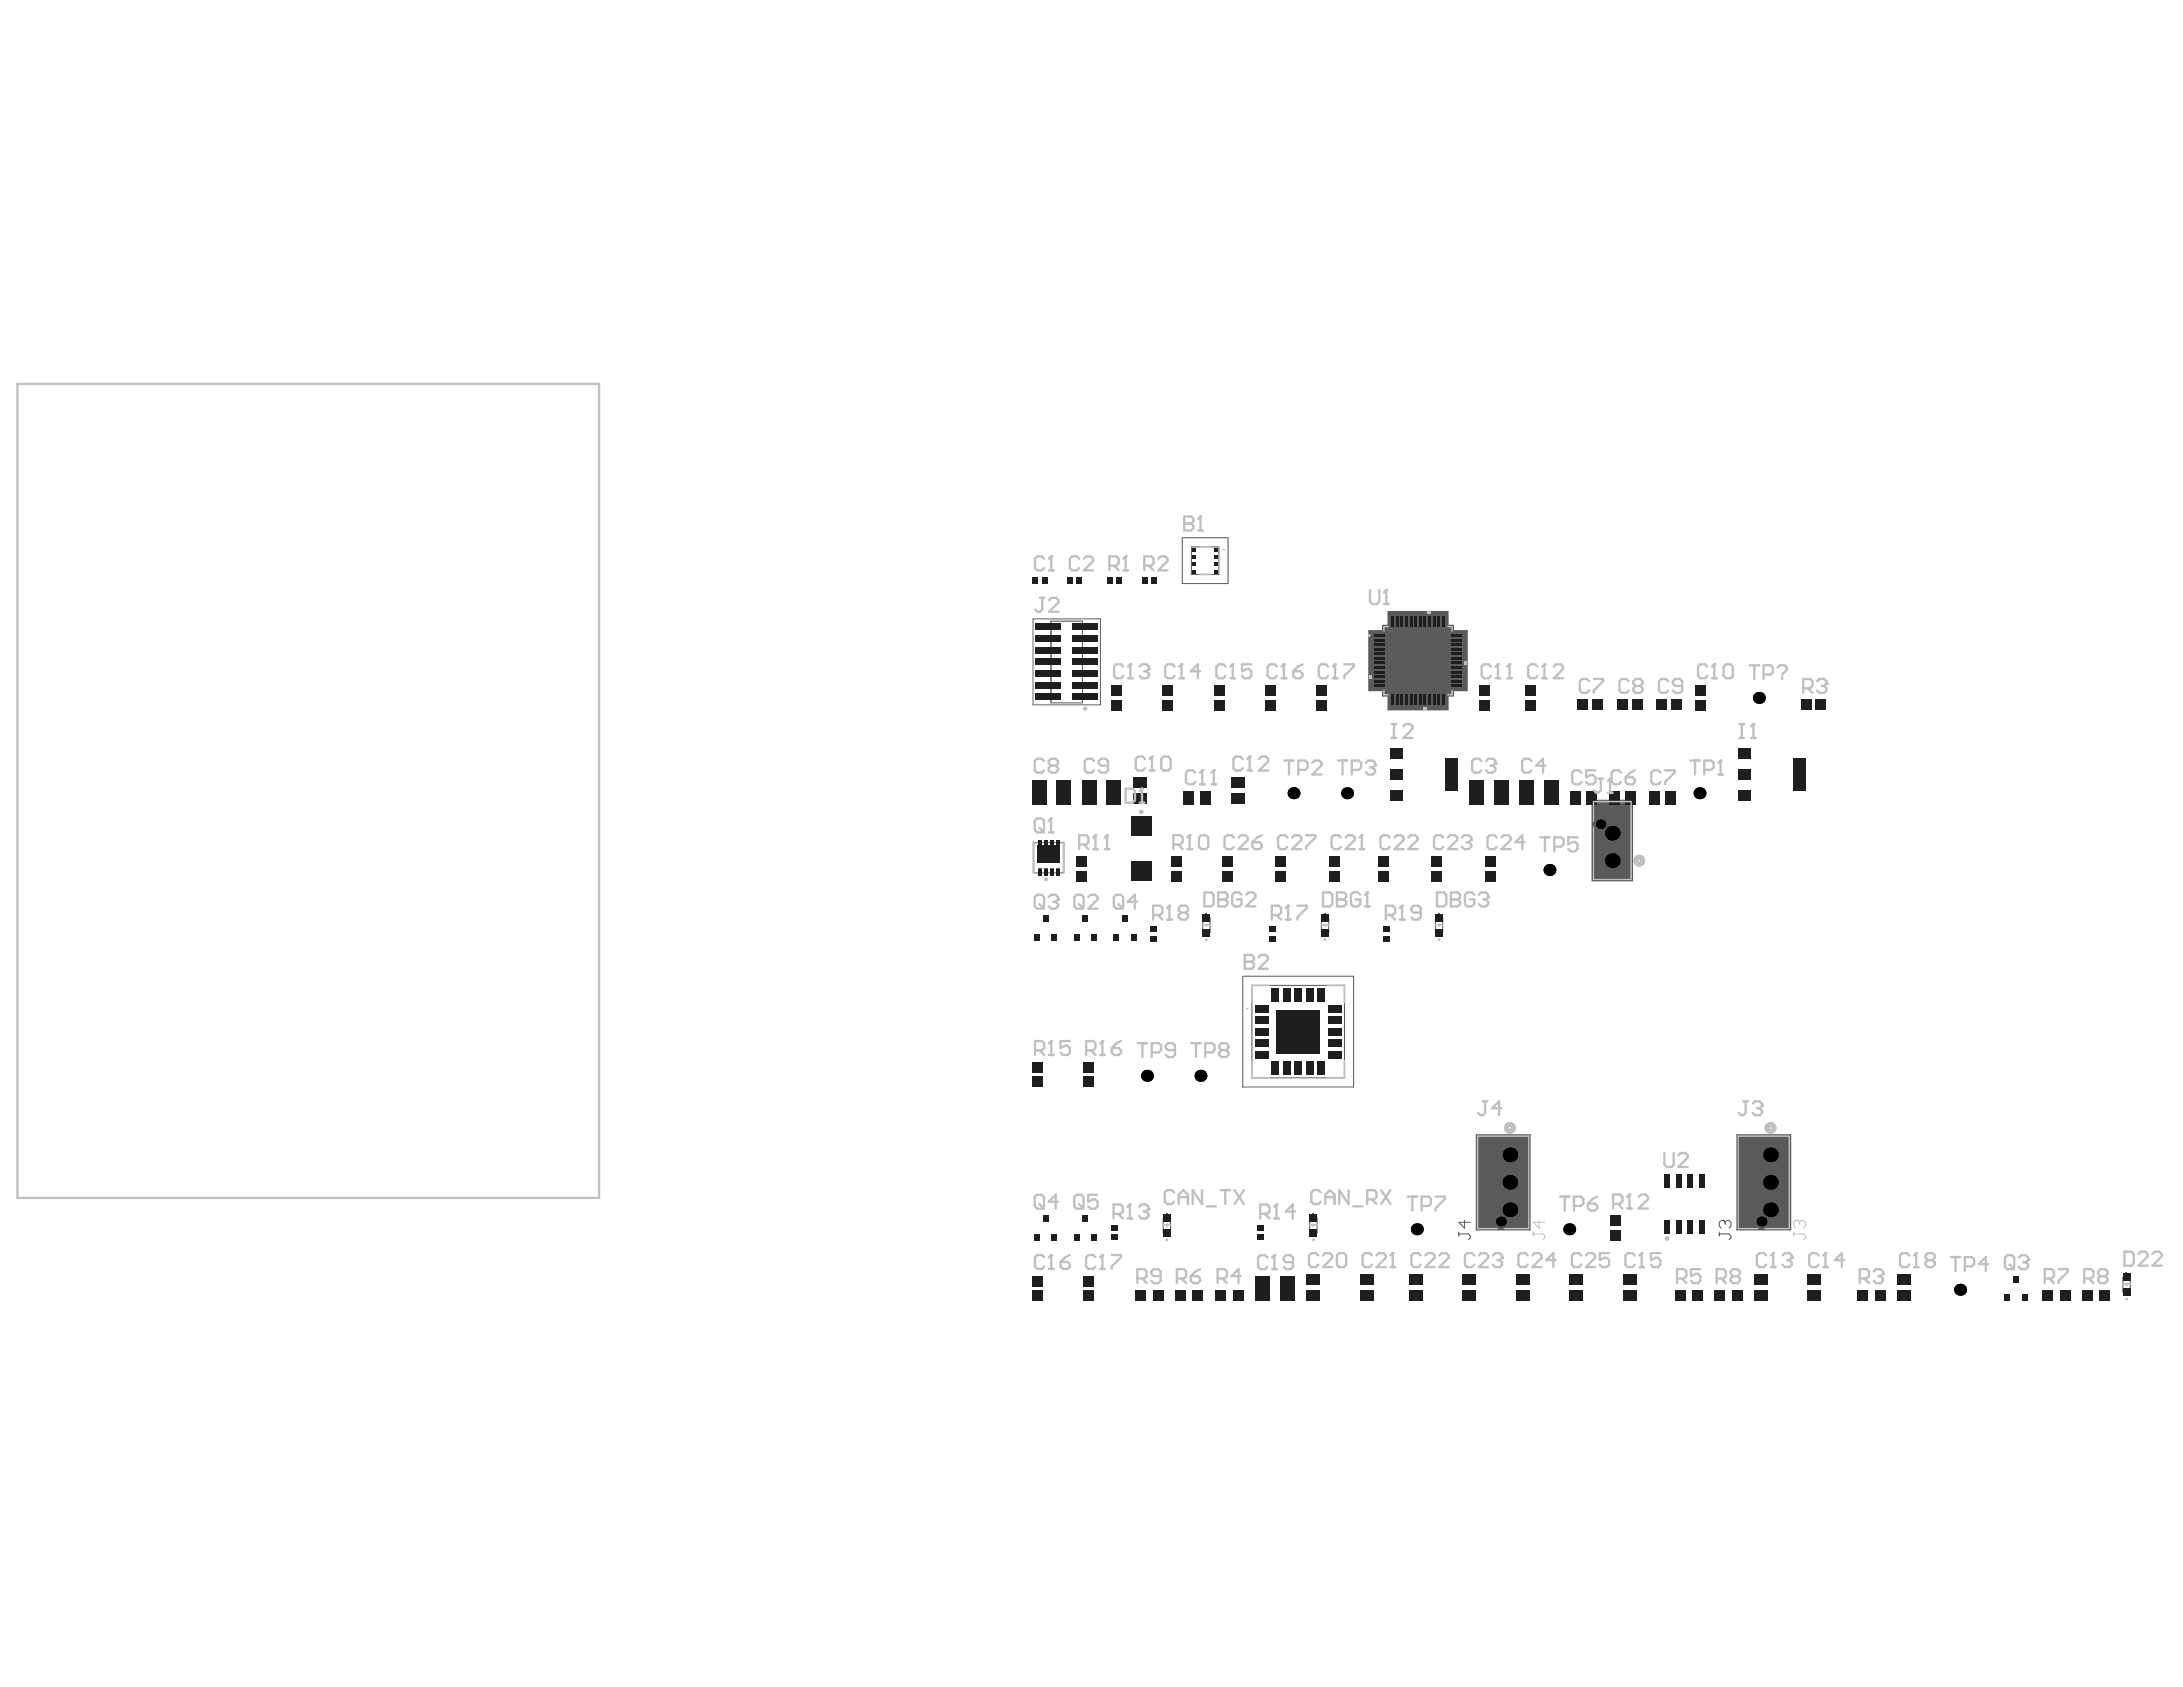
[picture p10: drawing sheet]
<svg xmlns="http://www.w3.org/2000/svg" width="279mm" height="216mm" viewBox="0 0 279 216" stroke-linecap="round" stroke-linejoin="round" font-family="sans-serif">
<path d="M151.3 68.8h5.9v5.9h-5.9zM159.1 124.9h14.1v14.2h-14.1z" fill="none" stroke="#5a5a5a" stroke-width=".13"/>
<g fill="#5a5a5a">
<path d="M175.2 80.7h1.8v-.7h.7v-1.7h7.6v1.7h.7v.7h1.8v7.7h-1.8v.7h-.7v1.7h-7.6v-1.7h-.7v-.7h-1.8z"/>
<path d="M203.8 102.4h5.1v10.3h-5.1z"/>
<path d="M132.9 111.2h.4v.5h-.4z"/>
<path d="M133.6 111.2h.4v.5h-.4z"/>
<path d="M134.4 111.2h.4v.5h-.4z"/>
<path d="M135.2 111.2h.4v.5h-.4z"/>
<path d="M132.8 108.3h2.9v2.1h-2.9z"/>
<path d="M132.9 107.8h.3v.6h-.3z"/>
<path d="M133.7 107.8h.3v.6h-.3z"/>
<path d="M134.4 107.8h.4v.6h-.4z"/>
<path d="M135.2 107.8h.3v.6h-.3z"/>
<path d="M183.7 119h1v.4h-1z"/>
<path d="M183.7 117.5h1v.3h-1z"/>
<path d="M169.1 119h1v.4h-1z"/>
<path d="M169.1 117.5h1v.3h-1z"/>
<path d="M153.9 119h1v.4h-1z"/>
<path d="M153.9 117.5h1v.3h-1z"/>
<path d="M222.3 145.2h6.9v12.2h-6.9z"/>
<path d="M189 145.2h6.8v12.2h-6.8z"/>
<path d="M167.6 157.4h1v.4h-1z"/>
<path d="M167.6 155.9h1v.3h-1z"/>
<path d="M148.9 157.4h.9v.4h-.9z"/>
<path d="M148.9 155.9h.9v.3h-.9z"/>
<path d="M271.7 165h.9v.4h-.9z"/>
<path d="M271.7 163.5h.9v.3h-.9z"/>
<circle cx="132.3" cy="111.7" r=".07"/>
<circle cx="184.7" cy="117.5" r=".07"/>
<circle cx="170.1" cy="117.5" r=".07"/>
<circle cx="154.9" cy="117.5" r=".07"/>
<circle cx="168.6" cy="155.9" r=".07"/>
<circle cx="149.8" cy="155.9" r=".07"/>
<circle cx="272.6" cy="163.5" r=".07"/>
</g>
<g fill="none" stroke="#5a5a5a" stroke-width=".13">
<path d="M132.2 79.2h8.6v11h-8.6zM134.5 79.5h4v10.4h-4zM152.5 70h3.5v3.5h-3.5zM177.3 80.3h8.4v8.5h-8.4zM178.8 80.3l-1.5 1.5M132.3 107.8h3.8v3.9h-3.8zM153.9 117.5h1v1.9h-1zM169.1 117.5h1v1.9h-1zM183.7 117.5h1v1.9h-1zM204.1 102.7h4.5v9.7h-4.5zM160.2 126.1h11.9v11.8h-11.9zM148.9 155.9h.9v1.9h-.9z"/>
<path d="M167.6 155.9h1v1.9h-1zM186.7 157.9h1.2l.3 .3v.2l-.3 .3M186.7 157.7v.5M187.4 156.2v1l-.7-.8h1.5M189.3 145.5h6.2v11.6h-6.2zM220.1 157.7v.5M220.1 157.9h1.2l.2 .3v.2l-.2 .3M220.5 156.2h.1M220.5 156.2h-.2l-.2 .2v.5l.2 .3M220.5 156.2l.3 .2M220.8 156.4l.2-.2h.3l.2 .2v.5l-.2 .3M220.8 156.4v.3"/>
<path d="M222.6 145.5h6.3v11.6h-6.3zM271.7 163.5h.9v1.9h-.9z"/>
<circle cx="178" cy="81.3" r=".09"/>
</g>
<path d="M175.2 80.7h1.8v-.7h.7v-1.7h7.6v1.7h.7v.7h1.8v7.7h-1.8v.7h-.7v1.7h-7.6v-1.7h-.7v-.7h-1.8zM203.8 102.4h5.1v10.3h-5.1zM189 145.2h6.8v12.2h-6.8zM222.3 145.2h6.9v12.2h-6.9z" fill="none" stroke="#5a5a5a" stroke-width=".18"/>
<circle cx="138.9" cy="90.7" r=".12" fill="none" stroke="#5a5a5a" stroke-width=".23"/>
<g fill="none" stroke="#5a5a5a" stroke-width=".6">
<circle cx="206.4" cy="110.1" r=".45"/>
<circle cx="193.3" cy="147.8" r=".45"/>
<circle cx="226.6" cy="147.8" r=".45"/>
</g>
<g fill="#5a5a5a">
<path d="M184.1 119.1h.2v.7h-.2z"/>
<path d="M183.7 117.2h.8v.1h-.8z"/>
<path d="M184.1 116.9h.1v.8h-.1z"/>
<path d="M169.5 119.1h.2v.7h-.2z"/>
<path d="M169.1 117.2h.8v.1h-.8z"/>
<path d="M169.5 116.9h.2v.8h-.2z"/>
<path d="M154.3 119.1h.2v.7h-.2z"/>
<path d="M154 117.2h.7v.1h-.7z"/>
<path d="M154.3 116.9h.2v.8h-.2z"/>
<path d="M168 157.5h.2v.7h-.2z"/>
<path d="M167.7 155.6h.7v.1h-.7z"/>
<path d="M168 155.3h.2v.8h-.2z"/>
<path d="M149.3 157.5h.2v.7h-.2z"/>
<path d="M148.9 155.6h.8v.1h-.8z"/>
<path d="M149.2 155.3h.2v.8h-.2z"/>
<path d="M272.1 165h.2v.8h-.2z"/>
<path d="M271.7 163.1h.8v.2h-.8z"/>
<path d="M272.1 162.9h.1v.7h-.1z"/>
</g>
<g fill="none" stroke="#8c8c8c" stroke-width=".6">
<circle cx="209.8" cy="110.1" r=".45"/>
<circle cx="193.3" cy="144.3" r=".45"/>
<circle cx="226.6" cy="144.3" r=".45"/>
</g>
<g fill="#000">
<circle cx="225.1" cy="89.3" r=".76"/>
<circle cx="165.6" cy="101.5" r=".76"/>
<circle cx="172.4" cy="101.5" r=".76"/>
<circle cx="198.3" cy="111.3" r=".76"/>
<circle cx="204.9" cy="105.5" r=".6"/>
<circle cx="206.4" cy="106.6" r=".92"/>
<circle cx="206.4" cy="110.1" r=".92"/>
<circle cx="217.5" cy="101.5" r=".76"/>
<circle cx="146.8" cy="137.7" r=".76"/>
<circle cx="153.6" cy="137.7" r=".76"/>
<circle cx="181.3" cy="157.3" r=".76"/>
<circle cx="192.1" cy="156.3" r=".63"/>
<circle cx="193.3" cy="147.8" r=".92"/>
<circle cx="193.3" cy="154.8" r=".92"/>
<circle cx="193.3" cy="151.3" r=".92"/>
<circle cx="200.8" cy="157.3" r=".76"/>
<circle cx="225.5" cy="156.3" r=".63"/>
<circle cx="226.6" cy="147.8" r=".92"/>
<circle cx="226.6" cy="151.3" r=".92"/>
<circle cx="226.6" cy="154.8" r=".92"/>
<circle cx="250.9" cy="165.1" r=".76"/>
</g>
<g fill="#1e1e1e">
<path d="M155.4 70.1h.5v.5h-.5z" fill-rule="evenodd"/>
<path d="M155.4 71.1h.5v.4h-.5z" fill-rule="evenodd"/>
<path d="M155.4 72h.5v.5h-.5z" fill-rule="evenodd"/>
<path d="M155.4 72.9h.5v.5h-.5z" fill-rule="evenodd"/>
<path d="M152.6 72.9h.5v.5h-.5z" fill-rule="evenodd"/>
<path d="M152.6 72h.5v.5h-.5z" fill-rule="evenodd"/>
<path d="M152.6 71.1h.5v.4h-.5z" fill-rule="evenodd"/>
<path d="M152.6 70.1h.5v.5h-.5z" fill-rule="evenodd"/>
<path d="M146.2 73.9h.7v.8h-.7z" fill-rule="evenodd"/>
<path d="M147.3 73.9h.7v.8h-.7z" fill-rule="evenodd"/>
<path d="M141.7 73.9h.7v.8h-.7z" fill-rule="evenodd"/>
<path d="M142.9 73.9h.7v.8h-.7z" fill-rule="evenodd"/>
<path d="M137.8 73.9h.7v.8h-.7z" fill-rule="evenodd"/>
<path d="M136.6 73.9h.7v.8h-.7z" fill-rule="evenodd"/>
<path d="M133.3 73.9h.7v.8h-.7z" fill-rule="evenodd"/>
<path d="M132.2 73.9h.7v.8h-.7z" fill-rule="evenodd"/>
<path d="M232.4 89.6h1.3v1.3h-1.3z" fill-rule="evenodd"/>
<path d="M230.5 89.6h1.3v1.3h-1.3z" fill-rule="evenodd"/>
<path d="M217 87.7h1.3v1.4h-1.3z" fill-rule="evenodd"/>
<path d="M217 89.6h1.3v1.3h-1.3z" fill-rule="evenodd"/>
<path d="M213.9 89.6h1.4v1.3h-1.4z" fill-rule="evenodd"/>
<path d="M212 89.6h1.4v1.3h-1.4z" fill-rule="evenodd"/>
<path d="M208.9 89.6h1.3v1.3h-1.3z" fill-rule="evenodd"/>
<path d="M207 89.6h1.3v1.3h-1.3z" fill-rule="evenodd"/>
<path d="M203.8 89.6h1.3v1.3h-1.3z" fill-rule="evenodd"/>
<path d="M201.9 89.6h1.4v1.3h-1.4z" fill-rule="evenodd"/>
<path d="M195.3 87.7h1.3v1.4h-1.3z" fill-rule="evenodd"/>
<path d="M195.3 89.6h1.3v1.3h-1.3z" fill-rule="evenodd"/>
<path d="M189.3 87.7h1.3v1.4h-1.3z" fill-rule="evenodd"/>
<path d="M189.3 89.6h1.3v1.3h-1.3z" fill-rule="evenodd"/>
<path d="M175.8 81.2h1.4v.3h-1.4z" fill-rule="evenodd"/>
<path d="M175.8 81.7h1.4v.4h-1.4z" fill-rule="evenodd"/>
<path d="M175.8 82.3h1.4v.4h-1.4z" fill-rule="evenodd"/>
<path d="M175.8 82.9h1.4v.4h-1.4z" fill-rule="evenodd"/>
<path d="M175.8 83.5h1.4v.4h-1.4z" fill-rule="evenodd"/>
<path d="M175.8 84.1h1.4v.3h-1.4z" fill-rule="evenodd"/>
<path d="M175.8 84.7h1.4v.3h-1.4z" fill-rule="evenodd"/>
<path d="M175.8 85.3h1.4v.3h-1.4z" fill-rule="evenodd"/>
<path d="M175.8 85.8h1.4v.4h-1.4z" fill-rule="evenodd"/>
<path d="M175.8 86.4h1.4v.4h-1.4z" fill-rule="evenodd"/>
<path d="M175.8 87h1.4v.4h-1.4z" fill-rule="evenodd"/>
<path d="M175.8 87.6h1.4v.4h-1.4z" fill-rule="evenodd"/>
<path d="M178.1 88.8h.3v1.4h-.3z" fill-rule="evenodd"/>
<path d="M178.7 88.8h.3v1.4h-.3z" fill-rule="evenodd"/>
<path d="M179.3 88.8h.3v1.4h-.3z" fill-rule="evenodd"/>
<path d="M179.8 88.8h.4v1.4h-.4z" fill-rule="evenodd"/>
<path d="M180.4 88.8h.4v1.4h-.4z" fill-rule="evenodd"/>
<path d="M181 88.8h.4v1.4h-.4z" fill-rule="evenodd"/>
<path d="M181.6 88.8h.4v1.4h-.4z" fill-rule="evenodd"/>
<path d="M182.2 88.8h.3v1.4h-.3z" fill-rule="evenodd"/>
<path d="M182.8 88.8h.3v1.4h-.3z" fill-rule="evenodd"/>
<path d="M183.4 88.8h.3v1.4h-.3z" fill-rule="evenodd"/>
<path d="M184 88.8h.3v1.4h-.3z" fill-rule="evenodd"/>
<path d="M184.5 88.8h.4v1.4h-.4z" fill-rule="evenodd"/>
<path d="M185.8 87.6h1.4v.4h-1.4z" fill-rule="evenodd"/>
<path d="M185.8 87h1.4v.4h-1.4z" fill-rule="evenodd"/>
<path d="M185.8 86.4h1.4v.4h-1.4z" fill-rule="evenodd"/>
<path d="M185.8 85.8h1.4v.4h-1.4z" fill-rule="evenodd"/>
<path d="M185.8 85.3h1.4v.3h-1.4z" fill-rule="evenodd"/>
<path d="M185.8 84.7h1.4v.3h-1.4z" fill-rule="evenodd"/>
<path d="M185.8 84.1h1.4v.3h-1.4z" fill-rule="evenodd"/>
<path d="M185.8 83.5h1.4v.4h-1.4z" fill-rule="evenodd"/>
<path d="M185.8 82.9h1.4v.4h-1.4z" fill-rule="evenodd"/>
<path d="M185.8 82.3h1.4v.4h-1.4z" fill-rule="evenodd"/>
<path d="M185.8 81.7h1.4v.4h-1.4z" fill-rule="evenodd"/>
<path d="M185.8 81.2h1.4v.3h-1.4z" fill-rule="evenodd"/>
<path d="M184.5 78.9h.4v1.4h-.4z" fill-rule="evenodd"/>
<path d="M184 78.9h.3v1.4h-.3z" fill-rule="evenodd"/>
<path d="M183.4 78.9h.3v1.4h-.3z" fill-rule="evenodd"/>
<path d="M182.8 78.9h.3v1.4h-.3z" fill-rule="evenodd"/>
<path d="M182.2 78.9h.3v1.4h-.3z" fill-rule="evenodd"/>
<path d="M181.6 78.9h.4v1.4h-.4z" fill-rule="evenodd"/>
<path d="M181 78.9h.4v1.4h-.4z" fill-rule="evenodd"/>
<path d="M180.4 78.9h.4v1.4h-.4z" fill-rule="evenodd"/>
<path d="M179.8 78.9h.4v1.4h-.4z" fill-rule="evenodd"/>
<path d="M179.3 78.9h.3v1.4h-.3z" fill-rule="evenodd"/>
<path d="M178.7 78.9h.3v1.4h-.3z" fill-rule="evenodd"/>
<path d="M178.1 78.9h.3v1.4h-.3z" fill-rule="evenodd"/>
<path d="M168.5 87.7h1.3v1.4h-1.3z" fill-rule="evenodd"/>
<path d="M168.5 89.6h1.3v1.3h-1.3z" fill-rule="evenodd"/>
<path d="M161.9 87.7h1.3v1.4h-1.3z" fill-rule="evenodd"/>
<path d="M161.9 89.6h1.3v1.3h-1.3z" fill-rule="evenodd"/>
<path d="M155.4 87.7h1.3v1.4h-1.3z" fill-rule="evenodd"/>
<path d="M155.4 89.6h1.3v1.3h-1.3z" fill-rule="evenodd"/>
<path d="M148.8 87.7h1.3v1.4h-1.3z" fill-rule="evenodd"/>
<path d="M148.8 89.6h1.3v1.3h-1.3z" fill-rule="evenodd"/>
<path d="M142.3 87.7h1.3v1.4h-1.3z" fill-rule="evenodd"/>
<path d="M142.3 89.6h1.3v1.3h-1.3z" fill-rule="evenodd"/>
<path d="M137.3 88.7h3.2v.9h-3.2z" fill-rule="evenodd"/>
<path d="M132.5 88.7h3.3v.9h-3.3z" fill-rule="evenodd"/>
<path d="M137.3 87.2h3.2v.9h-3.2z" fill-rule="evenodd"/>
<path d="M132.5 87.2h3.3v.9h-3.3z" fill-rule="evenodd"/>
<path d="M137.3 85.8h3.2v.8h-3.2z" fill-rule="evenodd"/>
<path d="M132.5 85.8h3.3v.8h-3.3z" fill-rule="evenodd"/>
<path d="M137.3 84.3h3.2v.8h-3.2z" fill-rule="evenodd"/>
<path d="M132.5 84.3h3.3v.8h-3.3z" fill-rule="evenodd"/>
<path d="M137.3 82.8h3.2v.8h-3.2z" fill-rule="evenodd"/>
<path d="M132.5 82.8h3.3v.8h-3.3z" fill-rule="evenodd"/>
<path d="M137.3 81.3h3.2v.9h-3.2z" fill-rule="evenodd"/>
<path d="M132.5 81.3h3.3v.9h-3.3z" fill-rule="evenodd"/>
<path d="M137.3 79.8h3.2v.9h-3.2z" fill-rule="evenodd"/>
<path d="M132.5 79.8h3.3v.9h-3.3z" fill-rule="evenodd"/>
<path d="M222.4 95.7h1.7v1.4h-1.7z" fill-rule="evenodd"/>
<path d="M222.4 98.4h1.7v1.4h-1.7z" fill-rule="evenodd"/>
<path d="M222.4 101.1h1.7v1.4h-1.7z" fill-rule="evenodd"/>
<path d="M229.4 97.1h1.7v4.1h-1.7z" fill-rule="evenodd"/>
<path d="M211 101.3h1.4v1.7h-1.4z" fill-rule="evenodd"/>
<path d="M213.1 101.3h1.4v1.7h-1.4z" fill-rule="evenodd"/>
<path d="M206 101.3h1.3v1.7h-1.3z" fill-rule="evenodd"/>
<path d="M208 101.3h1.4v1.7h-1.4z" fill-rule="evenodd"/>
<path d="M200.9 101.3h1.4v1.7h-1.4z" fill-rule="evenodd"/>
<path d="M203 101.3h1.3v1.7h-1.3z" fill-rule="evenodd"/>
<path d="M194.5 99.8h1.8v3.2h-1.8z" fill-rule="evenodd"/>
<path d="M197.7 99.8h1.7v3.2h-1.7z" fill-rule="evenodd"/>
<path d="M188.1 99.8h1.8v3.2h-1.8z" fill-rule="evenodd"/>
<path d="M191.2 99.8h1.8v3.2h-1.8z" fill-rule="evenodd"/>
<path d="M177.9 95.7h1.6v1.4h-1.6z" fill-rule="evenodd"/>
<path d="M177.9 98.4h1.6v1.4h-1.6z" fill-rule="evenodd"/>
<path d="M177.9 101.1h1.6v1.4h-1.6z" fill-rule="evenodd"/>
<path d="M184.9 97.1h1.7v4.1h-1.7z" fill-rule="evenodd"/>
<path d="M157.6 101.6h1.7v1.3h-1.7z" fill-rule="evenodd"/>
<path d="M157.6 99.5h1.7v1.4h-1.7z" fill-rule="evenodd"/>
<path d="M151.5 101.3h1.4v1.7h-1.4z" fill-rule="evenodd"/>
<path d="M153.6 101.3h1.3v1.7h-1.3z" fill-rule="evenodd"/>
<path d="M145 101.6h1.8v1.3h-1.8z" fill-rule="evenodd"/>
<path d="M145 99.5h1.8v1.4h-1.8z" fill-rule="evenodd"/>
<path d="M138.5 99.8h1.8v3.2h-1.8z" fill-rule="evenodd"/>
<path d="M141.7 99.8h1.8v3.2h-1.8z" fill-rule="evenodd"/>
<path d="M132.1 99.8h1.8v3.2h-1.8z" fill-rule="evenodd"/>
<path d="M135.3 99.8h1.8v3.2h-1.8z" fill-rule="evenodd"/>
<path d="M190.1 109.6h1.3v1.3h-1.3z" fill-rule="evenodd"/>
<path d="M190.1 111.5h1.3v1.3h-1.3z" fill-rule="evenodd"/>
<path d="M183.2 109.6h1.3v1.3h-1.3z" fill-rule="evenodd"/>
<path d="M183.2 111.5h1.3v1.3h-1.3z" fill-rule="evenodd"/>
<path d="M176.4 109.6h1.3v1.3h-1.3z" fill-rule="evenodd"/>
<path d="M176.4 111.5h1.3v1.3h-1.3z" fill-rule="evenodd"/>
<path d="M170.1 109.6h1.3v1.3h-1.3z" fill-rule="evenodd"/>
<path d="M170.1 111.5h1.3v1.3h-1.3z" fill-rule="evenodd"/>
<path d="M163.3 109.6h1.3v1.3h-1.3z" fill-rule="evenodd"/>
<path d="M163.3 111.5h1.3v1.3h-1.3z" fill-rule="evenodd"/>
<path d="M156.4 109.6h1.3v1.3h-1.3z" fill-rule="evenodd"/>
<path d="M156.4 111.5h1.3v1.3h-1.3z" fill-rule="evenodd"/>
<path d="M149.9 109.6h1.3v1.3h-1.3z" fill-rule="evenodd"/>
<path d="M149.9 111.5h1.3v1.3h-1.3z" fill-rule="evenodd"/>
<path d="M144.7 104.5h2.7v2.5h-2.7z" fill-rule="evenodd"/>
<path d="M144.7 110.2h2.7v2.6h-2.7z" fill-rule="evenodd"/>
<path d="M137.8 109.6h1.3v1.3h-1.3z" fill-rule="evenodd"/>
<path d="M137.8 111.5h1.3v1.3h-1.3z" fill-rule="evenodd"/>
<path d="M132.8 111.2h.5v.9h-.5z" fill-rule="evenodd"/>
<path d="M133.6 111.2h.5v.9h-.5z" fill-rule="evenodd"/>
<path d="M134.4 111.2h.4v.9h-.4z" fill-rule="evenodd"/>
<path d="M135.1 111.2h.5v.9h-.5z" fill-rule="evenodd"/>
<path d="M132.8 108.1h2.9v2.3h-2.9z" fill-rule="evenodd"/>
<path d="M132.8 107.5h.5v.8h-.5z" fill-rule="evenodd"/>
<path d="M133.6 107.5h.5v.8h-.5z" fill-rule="evenodd"/>
<path d="M134.4 107.5h.4v.8h-.4z" fill-rule="evenodd"/>
<path d="M135.1 107.5h.5v.8h-.5z" fill-rule="evenodd"/>
<path d="M183.7 119h1v.9h-1z" fill-rule="evenodd"/>
<path d="M183.7 117h1v.9h-1z" fill-rule="evenodd"/>
<path d="M177.1 119.8h.8v.7h-.8z" fill-rule="evenodd"/>
<path d="M177.1 118.6h.8v.7h-.8z" fill-rule="evenodd"/>
<path d="M169.1 119h1v.9h-1z" fill-rule="evenodd"/>
<path d="M169.1 117h1v.9h-1z" fill-rule="evenodd"/>
<path d="M162.5 119.8h.8v.7h-.8z" fill-rule="evenodd"/>
<path d="M162.5 118.6h.8v.7h-.8z" fill-rule="evenodd"/>
<path d="M153.9 119h1v.9h-1z" fill-rule="evenodd"/>
<path d="M153.9 117h1v.9h-1z" fill-rule="evenodd"/>
<path d="M147.3 119.8h.8v.7h-.8z" fill-rule="evenodd"/>
<path d="M147.3 118.6h.8v.7h-.8z" fill-rule="evenodd"/>
<path d="M142.5 119.5h.7v.9h-.7z" fill-rule="evenodd"/>
<path d="M144.7 119.5h.7v.9h-.7z" fill-rule="evenodd"/>
<path d="M143.6 117.2h.7v.8h-.7z" fill-rule="evenodd"/>
<path d="M137.4 119.5h.7v.9h-.7z" fill-rule="evenodd"/>
<path d="M139.7 119.5h.7v.9h-.7z" fill-rule="evenodd"/>
<path d="M138.6 117.2h.7v.8h-.7z" fill-rule="evenodd"/>
<path d="M132.4 119.5h.7v.9h-.7z" fill-rule="evenodd"/>
<path d="M134.6 119.5h.7v.9h-.7z" fill-rule="evenodd"/>
<path d="M133.5 117.2h.7v.8h-.7z" fill-rule="evenodd"/>
<path d="M160.6 128.6h1.7v1h-1.7z" fill-rule="evenodd"/>
<path d="M160.6 130.1h1.7v.9h-1.7z" fill-rule="evenodd"/>
<path d="M160.6 131.6h1.7v.9h-1.7z" fill-rule="evenodd"/>
<path d="M160.6 133h1.7v1h-1.7z" fill-rule="evenodd"/>
<path d="M160.6 134.5h1.7v.9h-1.7z" fill-rule="evenodd"/>
<path d="M162.8 135.8h.9v1.8h-.9z" fill-rule="evenodd"/>
<path d="M164.2 135.8h1v1.8h-1z" fill-rule="evenodd"/>
<path d="M165.7 135.8h.9v1.8h-.9z" fill-rule="evenodd"/>
<path d="M167.2 135.8h.9v1.8h-.9z" fill-rule="evenodd"/>
<path d="M168.6 135.8h1v1.8h-1z" fill-rule="evenodd"/>
<path d="M170 134.5h1.7v.9h-1.7z" fill-rule="evenodd"/>
<path d="M170 133h1.7v1h-1.7z" fill-rule="evenodd"/>
<path d="M170 131.6h1.7v.9h-1.7z" fill-rule="evenodd"/>
<path d="M170 130.1h1.7v.9h-1.7z" fill-rule="evenodd"/>
<path d="M170 128.6h1.7v1h-1.7z" fill-rule="evenodd"/>
<path d="M168.6 126.5h1v1.7h-1z" fill-rule="evenodd"/>
<path d="M167.2 126.5h.9v1.7h-.9z" fill-rule="evenodd"/>
<path d="M165.7 126.5h.9v1.7h-.9z" fill-rule="evenodd"/>
<path d="M164.2 126.5h1v1.7h-1z" fill-rule="evenodd"/>
<path d="M162.8 126.5h.9v1.7h-.9z" fill-rule="evenodd"/>
<path d="M163.3 129.2h5.7v5.6h-5.7z" fill-rule="evenodd"/>
<path d="M138.7 135.9h1.3v1.4h-1.3z" fill-rule="evenodd"/>
<path d="M138.7 137.8h1.3v1.3h-1.3z" fill-rule="evenodd"/>
<path d="M132.2 135.9h1.3v1.4h-1.3z" fill-rule="evenodd"/>
<path d="M132.2 137.8h1.3v1.3h-1.3z" fill-rule="evenodd"/>
<path d="M217.5 150.2h.7v1.8h-.7z" fill-rule="evenodd"/>
<path d="M216 150.2h.7v1.8h-.7z" fill-rule="evenodd"/>
<path d="M214.5 150.2h.7v1.8h-.7z" fill-rule="evenodd"/>
<path d="M213 150.2h.7v1.8h-.7z" fill-rule="evenodd"/>
<path d="M217.5 156.1h.7v1.8h-.7z" fill-rule="evenodd"/>
<path d="M216 156.1h.7v1.8h-.7z" fill-rule="evenodd"/>
<path d="M214.5 156.1h.7v1.8h-.7z" fill-rule="evenodd"/>
<path d="M213 156.1h.7v1.8h-.7z" fill-rule="evenodd"/>
<path d="M206.2 155.6h1.2v1.3h-1.2z" fill-rule="evenodd"/>
<path d="M206.2 157.4h1.2v1.4h-1.2z" fill-rule="evenodd"/>
<path d="M167.6 157.4h1v.9h-1z" fill-rule="evenodd"/>
<path d="M167.6 155.4h1v.9h-1z" fill-rule="evenodd"/>
<path d="M161 158h.8v.7h-.8z" fill-rule="evenodd"/>
<path d="M161 156.8h.8v.7h-.8z" fill-rule="evenodd"/>
<path d="M148.9 157.4h.9v.9h-.9z" fill-rule="evenodd"/>
<path d="M148.9 155.4h.9v.9h-.9z" fill-rule="evenodd"/>
<path d="M142.2 158h.8v.7h-.8z" fill-rule="evenodd"/>
<path d="M142.2 156.8h.8v.7h-.8z" fill-rule="evenodd"/>
<path d="M137.4 157.9h.7v.9h-.7z" fill-rule="evenodd"/>
<path d="M139.7 157.9h.7v.9h-.7z" fill-rule="evenodd"/>
<path d="M138.6 155.6h.7v.8h-.7z" fill-rule="evenodd"/>
<path d="M132.4 157.9h.7v.9h-.7z" fill-rule="evenodd"/>
<path d="M134.6 157.9h.7v.9h-.7z" fill-rule="evenodd"/>
<path d="M133.5 155.6h.7v.8h-.7z" fill-rule="evenodd"/>
<path d="M271.7 164.9h.9v1h-.9z" fill-rule="evenodd"/>
<path d="M271.7 162.9h.9v1h-.9z" fill-rule="evenodd"/>
<path d="M266.5 165.1h1.4v1.4h-1.4z" fill-rule="evenodd"/>
<path d="M268.7 165.1h1.4v1.4h-1.4z" fill-rule="evenodd"/>
<path d="M261.4 165.1h1.4v1.4h-1.4z" fill-rule="evenodd"/>
<path d="M263.6 165.1h1.4v1.4h-1.4z" fill-rule="evenodd"/>
<path d="M256.6 165.7h.7v.8h-.7z" fill-rule="evenodd"/>
<path d="M258.8 165.7h.7v.8h-.7z" fill-rule="evenodd"/>
<path d="M257.7 163.3h.7v.9h-.7z" fill-rule="evenodd"/>
<path d="M242.9 165.1h1.7v1.4h-1.7z" fill-rule="evenodd"/>
<path d="M242.9 163.1h1.7v1.3h-1.7z" fill-rule="evenodd"/>
<path d="M237.7 165.1h1.4v1.4h-1.4z" fill-rule="evenodd"/>
<path d="M240 165.1h1.4v1.4h-1.4z" fill-rule="evenodd"/>
<path d="M231.3 165.1h1.7v1.4h-1.7z" fill-rule="evenodd"/>
<path d="M231.3 163.1h1.7v1.3h-1.7z" fill-rule="evenodd"/>
<path d="M224.6 165.1h1.7v1.4h-1.7z" fill-rule="evenodd"/>
<path d="M224.6 163.1h1.7v1.3h-1.7z" fill-rule="evenodd"/>
<path d="M219.4 165.1h1.4v1.4h-1.4z" fill-rule="evenodd"/>
<path d="M221.7 165.1h1.4v1.4h-1.4z" fill-rule="evenodd"/>
<path d="M214.4 165.1h1.4v1.4h-1.4z" fill-rule="evenodd"/>
<path d="M216.6 165.1h1.4v1.4h-1.4z" fill-rule="evenodd"/>
<path d="M207.7 165.1h1.8v1.4h-1.8z" fill-rule="evenodd"/>
<path d="M207.7 163.1h1.8v1.3h-1.8z" fill-rule="evenodd"/>
<path d="M200.9 165.1h1.7v1.4h-1.7z" fill-rule="evenodd"/>
<path d="M200.9 163.1h1.7v1.3h-1.7z" fill-rule="evenodd"/>
<path d="M194 165.1h1.8v1.4h-1.8z" fill-rule="evenodd"/>
<path d="M194 163.1h1.8v1.3h-1.8z" fill-rule="evenodd"/>
<path d="M187.2 165.1h1.7v1.4h-1.7z" fill-rule="evenodd"/>
<path d="M187.2 163.1h1.7v1.3h-1.7z" fill-rule="evenodd"/>
<path d="M180.3 165.1h1.8v1.4h-1.8z" fill-rule="evenodd"/>
<path d="M180.3 163.1h1.8v1.3h-1.8z" fill-rule="evenodd"/>
<path d="M174.1 165.1h1.7v1.4h-1.7z" fill-rule="evenodd"/>
<path d="M174.1 163.1h1.7v1.3h-1.7z" fill-rule="evenodd"/>
<path d="M167.2 165.1h1.8v1.4h-1.8z" fill-rule="evenodd"/>
<path d="M167.2 163.1h1.8v1.3h-1.8z" fill-rule="evenodd"/>
<path d="M160.7 163.3h1.8v3.2h-1.8z" fill-rule="evenodd"/>
<path d="M163.9 163.3h1.7v3.2h-1.7z" fill-rule="evenodd"/>
<path d="M155.6 165.1h1.4v1.4h-1.4z" fill-rule="evenodd"/>
<path d="M157.8 165.1h1.4v1.4h-1.4z" fill-rule="evenodd"/>
<path d="M150.3 165.1h1.5v1.4h-1.5z" fill-rule="evenodd"/>
<path d="M152.6 165.1h1.4v1.4h-1.4z" fill-rule="evenodd"/>
<path d="M145.3 165.1h1.4v1.4h-1.4z" fill-rule="evenodd"/>
<path d="M147.5 165.1h1.4v1.4h-1.4z" fill-rule="evenodd"/>
<path d="M138.7 163.3h1.3v1.3h-1.3z" fill-rule="evenodd"/>
<path d="M138.7 165.2h1.3v1.3h-1.3z" fill-rule="evenodd"/>
<path d="M132.2 163.3h1.3v1.3h-1.3z" fill-rule="evenodd"/>
<path d="M132.2 165.2h1.3v1.3h-1.3z" fill-rule="evenodd"/>
</g>
<g fill="#c0c0c0">
<path d="M175.2 86.4h.3v.4h-.3z"/>
<path d="M182.1 90.5h.5v.3h-.5z"/>
<path d="M187.5 84.6h.3v.5h-.3z"/>
<path d="M182.7 78.3h.5v.3h-.5z"/>
</g>
<g fill="none" stroke="#c0c0c0" stroke-width=".3">
<path d="M2.2 49.1h74.5v104.2h-74.5zM133.1 76.5h.6M133.4 76.5v1.5l-.3 .3h-.3l-.3-.3M133.7 71.5l-.3-.3h-.6l-.3 .3v1.2l.3 .3h.6l.3-.3M134.2 73h.6M134.3 76.8l.3-.3h.6l.3 .3v.3l-1.2 1.2h1.2M134.5 71.2h.1M134.5 71.2v1.8M134.5 71.2l-.3 .3M138.1 71.5l-.3-.3h-.6l-.3 .3v1.2l.3 .3h.6l.3-.3M138.7 71.5l.3-.3h.6l.3 .3v.3l-1.2 1.2h1.2M142 72.4h.9l.3-.3v-.6l-.3-.3h-.9v1.8"/>
<path d="M142.6 72.4l.6 .6M143.8 73h.6M144.1 71.2h.1M144.1 71.2l-.3 .3M144.1 71.2v1.8M146.5 72.4h.9l.2-.3v-.6l-.2-.3h-.9v1.8M147.1 72.4l.5 .6M148.2 71.5l.3-.3h.6l.3 .3v.3l-1.2 1.2h1.2M151.6 67h.1M151.6 66.1h.9l.3 .3v.3l-.3 .3 .3 .3v.3l-.3 .3h-.9zM151.6 67h.9M153.4 67.9h.5"/>
<path d="M153.6 66.1h.1M153.6 66.1l-.2 .3M153.6 66.1v1.8M175.3 75.5v1.5l.3 .3h.6l.3-.3v-1.5M177.1 77.3h.6M177.4 75.5h.1M177.4 75.5v1.8M177.4 75.5l-.3 .3M133.6 97.4l-.3-.3h-.6l-.3 .3v1.2l.3 .3h.6l.3-.3M134.5 98l-.3-.3v-.3l.3-.3h.6l.3 .3v.3l-.3 .3M134.5 98l-.3 .3v.3l.3 .3h.6l.3-.3v-.3l-.3-.3M134.5 98h.6"/>
<path d="M140 97.4l-.3-.3h-.6l-.3 .3v1.2l.3 .3h.6l.3-.3M141.8 98h-.9l-.3-.3v-.3l.3-.3h.6l.3 .3v1.2l-.3 .3h-.6l-.3-.3M143.8 85.3l-.3-.3h-.6l-.3 .3v1.2l.3 .3h.6l.3-.3M144.4 86.8h.6M144.7 85h.1M144.7 85v1.8M144.7 85l-.3 .3M145.9 85.3l.3-.3h.6l.3 .3v.3M146.5 85.9h.3M146.5 97.1l-.3-.3h-.5l-.3 .3v1.2l.3 .3h.5l.3-.3M146.8 85.9l.3 .3v.3l-.3 .3h-.6l-.3-.3M147.1 85.6h.1"/>
<path d="M147.1 85.6l-.3 .3M147.1 98.6h.6M147.4 96.8h.1M147.4 96.8v1.8M147.4 96.8l-.3 .3M148.6 97.1l.3-.3h.6l.3 .3v1.2l-.3 .3h-.6l-.3-.3zM150.3 85.3l-.3-.3h-.6l-.3 .3v1.2l.3 .3h.6l.3-.3M150.9 86.8h.6M151.2 85h.1M151.2 85v1.8M151.2 85l-.3 .3M153 98.9l-.3-.3h-.6l-.3 .3v1.2l.3 .3h.6l.3-.3"/>
<path d="M153.6 85.9h-1.2l.9-.9v1.8M153.9 98.6h.1M153.9 98.6v1.8M153.9 98.6l-.3 .3M155.4 98.6h.1M155.4 98.6v1.8M155.4 98.6l-.3 .3M156.9 85.3l-.3-.3h-.6l-.3 .3v1.2l.3 .3h.6l.3-.3M157.5 86.8h.6M157.8 85h.1M157.8 85v1.8M157.8 85l-.3 .3"/>
<path d="M159.1 97.1l-.3-.3h-.6l-.3 .3v1.2l.3 .3h.6l.3-.3M159.6 98.6h.6M159.9 96.8h.1M159.9 96.8v1.8M159.9 96.8l-.3 .3M160.2 85h-1.2v.9l.6-.3h.3l.3 .3v.6l-.3 .3h-.6l-.3-.3M161.1 97.1l.3-.3h.6l.3 .3v.3l-1.2 1.2h1.2M163.4 85.3l-.3-.3h-.6l-.3 .3v1.2l.3 .3h.6l.3-.3M164 86.8h.6M164.3 85h.1M164.3 85v1.8M164.3 85l-.3 .3"/>
<path d="M164.4 97.3h1.2M165 97.3v1.8M165.5 85.9h.9l.3 .3v.3l-.3 .3h-.6l-.3-.3zM166.2 98.5h.9l.3-.3v-.6l-.3-.3h-.9v1.8M166.7 85l-.6 .3-.6 .6M168 97.6l.3-.3h.5l.3 .3v.3l-1.1 1.2h1.1M170 85.3l-.3-.3h-.6l-.3 .3v1.2l.3 .3h.6l.3-.3M170.6 86.8h.6M170.9 85h.1M170.9 85v1.8M170.9 85l-.3 .3M171.2 97.3h1.2"/>
<path d="M171.8 97.3v1.8M172.1 85h1.2v.3l-1.2 1.2v.3M173 98.5h.9l.3-.3v-.6l-.3-.3h-.9v1.8M174.8 97.6l.3-.3h.6l.3 .3v.3M175.4 98.2h.3M175.7 98.2l.3 .3v.3l-.3 .3h-.6l-.3-.3M176 97.9h.1M176 97.9l-.3 .3M178.1 92.7h.6M178.1 94.5h.6M178.4 92.7v1.8M179.6 93l.3-.3h.6l.3 .3v.3l-1.2 1.2h1.2"/>
<path d="M189.6 97.4l-.3-.3h-.6l-.3 .3v1.2l.3 .3h.6l.3-.3M190.2 97.4l.3-.3h.6l.3 .3v.3M190.8 98h.3M190.8 85.3l-.3-.3h-.6l-.3 .3v1.2l.3 .3h.6l.3-.3M191.1 98l.3 .3v.3l-.3 .3h-.6l-.3-.3M191.4 97.7h.1M191.4 97.7l-.3 .3M191.4 86.8h.6M191.7 85h.1M191.7 85v1.8M191.7 85l-.3 .3M192.9 86.8h.6"/>
<path d="M193.2 85h.1M193.2 85v1.8M193.2 85l-.3 .3M196 97.4l-.3-.3h-.6l-.3 .3v1.2l.3 .3h.6l.3-.3M196.8 85.3l-.3-.3h-.6l-.3 .3v1.2l.3 .3h.6l.3-.3M197.4 86.8h.6M197.7 85h.1M197.7 85v1.8M197.7 85l-.3 .3M197.8 98h-1.2l.9-.9v1.8M198.9 85.3l.3-.3h.6l.3 .3v.3l-1.2 1.2h1.2M202.4 98.9l-.3-.3h-.6l-.3 .3v1.2l.3 .3h.6l.3-.3"/>
<path d="M203.4 87.2l-.3-.3h-.6l-.3 .3v1.2l.3 .3h.6l.3-.3M204 86.9h1.2v.3l-1.2 1.2v.3M204.2 98.6h-1.2v.9l.6-.3h.3l.3 .3v.6l-.3 .3h-.6l-.3-.3M204.6 99.7h.6M204.9 99.7v1.4l-.3 .3h-.3l-.3-.3M206.1 99.7h.1M206.1 99.7v1.7M206.1 99.7l-.3 .3M207.5 98.9l-.3-.3h-.6l-.3 .3v1.2l.3 .3h.6l.3-.3M208.1 99.5h.9l.3 .3v.3l-.3 .3h-.6l-.3-.3zM208.5 87.2l-.3-.3h-.6l-.3 .3v1.2l.3 .3h.6l.3-.3M209.3 98.6l-.6 .3-.6 .6"/>
<path d="M209.3 87.8l-.3-.3v-.3l.3-.3h.6l.3 .3v.3l-.3 .3M209.3 87.8h.6M209.3 87.8l-.3 .3v.3l.3 .3h.6l.3-.3v-.3l-.3-.3M212.5 98.9l-.3-.3h-.6l-.3 .3v1.2l.3 .3h.6l.3-.3M213.1 98.6h1.2v.3l-1.2 1.2v.3M213.5 87.2l-.3-.3h-.6l-.3 .3v1.2l.3 .3h.6l.3-.3M215.3 87.8h-.9l-.3-.3v-.3l.3-.3h.6l.3 .3v1.2l-.3 .3h-.6l-.3-.3M216.3 97.3h1.2M216.9 97.3v1.8M218.1 98.5h.9l.3-.3v-.6l-.3-.3h-.9v1.8M218.5 85.3l-.3-.3h-.6l-.3 .3v1.2l.3 .3h.6l.3-.3M219.1 86.8h.6"/>
<path d="M219.4 85h.1M219.4 85v1.8M219.4 85l-.3 .3M219.9 99.1h.6M220.2 97.3h.1M220.2 97.3l-.3 .3M220.2 97.3v1.8M220.6 85.3l.3-.3h.6l.3 .3v1.2l-.3 .3h-.6l-.3-.3zM222.6 92.7h.6M222.6 94.5h.6M222.9 92.7v1.8M223.9 85.1h1.2"/>
<path d="M224.1 94.5h.6M224.4 92.7h.1M224.4 92.7v1.8M224.4 92.7l-.3 .3M224.5 85.1v1.8M225.7 86.3h.9l.3-.3v-.6l-.3-.3h-.9v1.8M227.5 85.4l.3-.3h.6l.3 .3v.3l-.6 .6M228.1 86.6v.3M230.8 88.1h.9l.3-.3v-.6l-.3-.3h-.9v1.8M231.4 88.1l.6 .6M232.6 87.2l.3-.3h.6l.3 .3v.3M233.2 87.8h.3"/>
<path d="M233.5 87.8l.3 .3v.3l-.3 .3h-.6l-.3-.3M233.8 87.5h.1M233.8 87.5l-.3 .3M132.3 107.8v3.9M132.4 114.8l.3-.3h.6l.3 .3v1.2l-.3 .3h-.6l-.3-.3zM132.4 105l.3-.3h.6l.3 .3v1.2l-.3 .3h-.6l-.3-.3zM133 115.7l.6 .6M133 105.9l.6 .6M134.2 114.8l.3-.3h.6l.3 .3v.3M134.2 106.5h.6M134.5 104.7h.1M134.5 104.7v1.8"/>
<path d="M134.5 104.7l-.3 .3M134.8 115.4h.3M135.1 115.4l.3 .3v.3l-.3 .3h-.6l-.3-.3M135.4 115.1h.1M135.4 115.1l-.3 .3M136.1 107.8v3.9M137.5 114.8l.3-.3h.6l.3 .3v1.2l-.3 .3h-.6l-.3-.3zM138.1 115.7l.6 .6M138.1 108.1h.9l.3-.3v-.6l-.3-.3h-.9v1.8M138.7 108.1l.6 .6M139.3 114.8l.3-.3h.6l.3 .3v.3l-1.2 1.2h1.2M139.9 108.7h.6"/>
<path d="M140.2 106.9h.1M140.2 106.9v1.8M140.2 106.9l-.3 .3M141.4 108.7h.6M141.7 106.9h.1M141.7 106.9v1.8M141.7 106.9l-.3 .3M142.6 114.8l.3-.3h.6l.2 .3v1.2l-.2 .3h-.6l-.3-.3zM143.2 115.7l.5 .6M144.1 100.9h.9l.3 .3v1.2l-.3 .3h-.9zM145.5 115.4h-1.2l.9-.9v1.8M145.9 102.7h.6"/>
<path d="M146.2 100.9h.1M146.2 100.9l-.3 .3M146.2 100.9v1.8M147.6 117.1h.9l.3-.3v-.6l-.3-.3h-.9v1.8M148.2 117.1l.6 .6M149.4 117.7h.6M149.7 115.9h.1M149.7 115.9l-.3 .3M149.7 115.9v1.8M150.2 108.1h.9l.3-.3v-.6l-.3-.3h-.9v1.8M150.8 108.1l.6 .6M151.2 116.8l-.3-.3v-.3l.3-.3h.6l.3 .3v.3l-.3 .3"/>
<path d="M151.2 116.8l-.3 .3v.3l.3 .3h.6l.3-.3v-.3l-.3-.3M151.2 116.8h.6M152 108.7h.6M152.3 106.9h.1M152.3 106.9l-.3 .3M152.3 106.9v1.8M153.5 107.2l.3-.3h.5l.3 .3v1.2l-.3 .3h-.5l-.3-.3zM153.6 100.4h.6M154.1 114.2h.9l.3 .3v1.2l-.3 .3h-.9zM155.1 100.4h.6M155.9 115.1h.1M155.9 114.2h.9l.3 .3v.3l-.3 .3 .3 .3v.3l-.3 .3h-.9z"/>
<path d="M155.9 115.1h.9M157.9 107.2l-.3-.3h-.6l-.3 .3v1.2l.3 .3h.6l.3-.3M158.5 107.2l.3-.3h.6l.3 .3v.3l-1.2 1.2h1.2M158.9 114.5l-.3-.3h-.6l-.3 .3v1.2l.3 .3h.6l.3-.3v-.6h-.6M159.5 114.5l.3-.3h.6l.3 .3v.3l-1.2 1.2h1.2M160.3 107.8h.9l.3 .3v.3l-.3 .3h-.6l-.3-.3zM161.5 106.9l-.6 .3-.6 .6M162.8 117.1h.9l.3-.3v-.6l-.3-.3h-.9v1.8M163.4 117.1l.6 .6M164.6 117.7h.6M164.8 107.2l-.3-.3h-.6l-.3 .3v1.2l.3 .3h.6l.3-.3M164.9 115.9h.1"/>
<path d="M164.9 115.9l-.3 .3M164.9 115.9v1.8M165.4 107.2l.3-.3h.6l.3 .3v.3l-1.2 1.2h1.2M166.1 115.9h1.1v.3l-1.1 1.2v.3M167.2 106.9h1.1v.3l-1.1 1.2v.3M169.3 114.2h.9l.3 .3v1.2l-.3 .3h-.9zM171.1 115.1h.1M171.1 114.2h.9l.3 .3v.3l-.3 .3 .3 .3v.3l-.3 .3h-.9zM171.1 115.1h.9M171.6 107.2l-.3-.3h-.6l-.3 .3v1.2l.3 .3h.6l.3-.3M172.2 107.2l.3-.3h.6l.3 .3v.3l-1.2 1.2h1.2M174 108.7h.6"/>
<path d="M174.1 114.5l-.3-.3h-.6l-.3 .3v1.2l.3 .3h.6l.3-.3v-.6h-.6M174.3 106.9h.1M174.3 106.9v1.8M174.3 106.9l-.3 .3M174.7 116h.6M175 114.2h.1M175 114.2v1.8M175 114.2l-.3 .3M177.4 117.1h.9l.3-.3v-.6l-.3-.3h-.9v1.8M177.9 107.2l-.3-.3h-.6l-.3 .3v1.2l.3 .3h.6l.3-.3M178 117.1l.6 .6M178.5 107.2l.3-.3h.6l.3 .3v.3l-1.2 1.2h1.2"/>
<path d="M179.2 117.7h.5M179.5 115.9h.1M179.5 115.9l-.3 .3M179.5 115.9v1.8M180.3 107.2l.3-.3h.5l.3 .3v.3l-1.1 1.2h1.1M181.8 116.8h-.9l-.3-.3v-.3l.3-.3h.6l.3 .3v1.2l-.3 .3h-.6l-.3-.3M183.9 114.2h.9l.3 .3v1.2l-.3 .3h-.9zM184.7 107.2l-.3-.3h-.6l-.3 .3v1.2l.3 .3h.6l.3-.3M185.3 107.2l.3-.3h.6l.3 .3v.3l-1.2 1.2h1.2M185.7 115.1h.1M185.7 114.2h.9l.3 .3v.3l-.3 .3 .3 .3v.3l-.3 .3h-.9zM185.7 115.1h.9"/>
<path d="M187.1 107.2l.3-.3h.6l.3 .3v.3M187.7 107.8h.3M188 107.8l.3 .3v.3l-.3 .3h-.6l-.3-.3M188.3 107.5h.1M188.3 107.5l-.3 .3M188.7 114.5l-.3-.3h-.6l-.3 .3v1.2l.3 .3h.6l.3-.3v-.6h-.6M189.3 114.5l.3-.3h.6l.3 .3v.3M189.9 115.1h.3M190.2 115.1l.3 .3v.3l-.3 .3h-.6l-.3-.3M190.5 114.8h.1M190.5 114.8l-.3 .3M191.6 107.2l-.3-.3h-.6l-.3 .3v1.2l.3 .3h.6l.3-.3"/>
<path d="M192.2 107.2l.3-.3h.6l.3 .3v.3l-1.2 1.2h1.2M195.1 107.8h-1.1l.8-.9v1.8M197.1 107.2h1.2M197.7 107.2v1.7M198.9 108.3h.9l.3-.2v-.6l-.3-.3h-.9v1.7M201.9 107.2h-1.2v.9l.6-.3h.3l.3 .3v.5l-.3 .3h-.6l-.3-.3M205.8 101.4h.6M132.5 134.4h.9l.3-.3v-.6l-.3-.3h-.9v1.8M133.1 134.4l.6 .6M134.2 135h.6M134.5 133.2h.1M134.5 133.2l-.3 .3"/>
<path d="M134.5 133.2v1.8M136.9 133.2h-1.2v.9l.6-.3h.3l.3 .3v.6l-.3 .3h-.6l-.3-.3M139 134.4h.9l.3-.3v-.6l-.3-.3h-.9v1.8M139.6 134.4l.6 .6M140.8 135h.6M141.1 133.2h.1M141.1 133.2l-.3 .3M141.1 133.2v1.8M142.3 134.1h.9l.3 .3v.3l-.3 .3h-.6l-.3-.3zM143.5 133.2l-.6 .3-.6 .6M145.6 133.5h1.2M146.2 133.5v1.8"/>
<path d="M147.4 134.7h.9l.3-.3v-.6l-.3-.3h-.9v1.8M150.4 134.4h-.9l-.3-.3v-.3l.3-.3h.6l.3 .3v1.2l-.3 .3h-.6l-.3-.3M152.5 133.5h1.2M153.1 133.5v1.8M154.3 134.7h.9l.3-.3v-.6l-.3-.3h-.9v1.8M156.3 134.4l-.3-.3v-.3l.3-.3h.6l.3 .3v.3l-.3 .3M156.3 134.4l-.3 .3v.3l.3 .3h.6l.3-.3v-.3l-.3-.3M156.3 134.4h.6M159.3 123.1h.1M159.3 122.2h.9l.3 .3v.3l-.3 .3 .3 .3v.3l-.3 .3h-.9zM159.3 123.1h.9M161.1 122.5l.3-.3h.6l.3 .3v.3l-1.2 1.2h1.2"/>
<path d="M132.4 153.2l.3-.3h.6l.3 .3v1.2l-.3 .3h-.6l-.3-.3zM133 154.1l.6 .6M135.4 153.8h-1.2l.9-.9v1.8M137.5 153.2l.3-.3h.6l.3 .3v1.2l-.3 .3h-.6l-.3-.3zM138.1 154.1l.6 .6M140.5 152.9h-1.2v.9l.6-.3h.3l.3 .3v.6l-.3 .3h-.6l-.3-.3M142.5 155.3h.9l.3-.3v-.5l-.3-.3h-.9v1.7M143.1 155.3l.6 .6M144.3 155.9h.6M144.6 154.2h.1M144.6 154.2l-.3 .3M144.6 154.2v1.7"/>
<path d="M145.8 154.5l.3-.3h.6l.3 .3v.2M146.4 155h.3M146.7 155l.3 .3v.3l-.3 .3h-.6l-.3-.3M147 154.7h.1M147 154.7l-.3 .3M150.3 152.6l-.3-.3h-.6l-.3 .3v1.2l.3 .3h.6l.3-.3M150.9 154.1v-1.2l.6-.6 .6 .6v1.2M150.9 153.2h1.2M153.8 152.3v1.8l-1.1-1.8v1.8M154.4 154.4h1.2M156.2 152.3h1.2M156.8 152.3v1.8"/>
<path d="M158 152.3l1.2 1.8M159.2 152.3l-1.2 1.8M161.3 155.3h.9l.3-.3v-.5l-.3-.3h-.9v1.7M161.9 155.3l.6 .6M163.1 155.9h.6M163.4 154.2h.1M163.4 154.2l-.3 .3M163.4 154.2v1.7M165.8 155h-1.2l.9-.8v1.7M169 152.6l-.3-.3h-.6l-.3 .3v1.2l.3 .3h.6l.3-.3M169.6 153.2h1.2M169.6 154.1v-1.2l.6-.6 .6 .6v1.2"/>
<path d="M172.6 152.3v1.8l-1.2-1.8v1.8M173.2 154.4h1.2M175 153.5h.9l.3-.3v-.6l-.3-.3h-.9v1.8M175.6 153.5l.6 .6M176.8 152.3l1.2 1.8M178 152.3l-1.2 1.8M180.2 153.1h1.2M180.8 153.1v1.8M182 154.3h.8l.3-.3v-.6l-.3-.3h-.8v1.8M183.7 153.1h1.2v.3l-1.2 1.2v.3M189.8 140.9h.6M190.1 140.9v1.5l-.3 .3h-.3l-.3-.3"/>
<path d="M192.2 141.8h-1.2l.9-.9v1.8M199.7 153.1h1.2M200.3 153.1v1.8M201.5 154.3h.8l.3-.3v-.6l-.3-.3h-.8v1.8M203.2 154h.9l.3 .3v.3l-.3 .3h-.6l-.3-.3zM204.4 153.1l-.6 .3-.6 .6M206.5 154.1h.9l.3-.3v-.6l-.3-.3h-.9v1.8M207.1 154.1l.6 .6M208.2 154.7h.6M208.5 152.9h.1M208.5 152.9l-.3 .3M208.5 152.9v1.8"/>
<path d="M209.7 153.2l.3-.3h.6l.3 .3v.3l-1.2 1.2h1.2M213 147.6v1.4l.3 .3h.6l.3-.3v-1.4M214.8 147.9l.3-.3h.6l.3 .3v.3l-1.2 1.1h1.2M223.1 140.9h.6M223.4 140.9v1.5l-.3 .3h-.3l-.3-.3M224.3 141.2l.3-.3h.6l.3 .3v.3M224.9 141.8h.3M225.2 141.8l.3 .3v.3l-.3 .3h-.6l-.3-.3M225.5 141.5h.1M225.5 141.5l-.3 .3M133.7 160.9l-.3-.3h-.6l-.3 .3v1.2l.3 .3h.6l.3-.3M134.2 162.4h.6"/>
<path d="M134.5 160.6h.1M134.5 160.6v1.8M134.5 160.6l-.3 .3M135.7 161.5h.9l.3 .3v.3l-.3 .3h-.6l-.3-.3zM136.9 160.6l-.6 .3-.6 .6M140.2 160.9l-.3-.3h-.6l-.3 .3v1.2l.3 .3h.6l.3-.3M140.8 162.4h.6M141.1 160.6h.1M141.1 160.6v1.8M141.1 160.6l-.3 .3M142.3 160.6h1.2v.3l-1.2 1.2v.3M145.6 163.6h.9l.3-.3v-.6l-.3-.3h-.9v1.8"/>
<path d="M146.2 163.6l.6 .6M148.5 163.3h-.9l-.2-.3v-.3l.2-.3h.6l.3 .3v1.2l-.3 .3h-.6l-.2-.3M150.6 163.6h.9l.3-.3v-.6l-.3-.3h-.9v1.8M151.2 163.6l.6 .6M152.4 163.3h.9l.3 .3v.3l-.3 .3h-.6l-.3-.3zM153.6 162.4l-.6 .3-.6 .6M155.8 163.6h.9l.3-.3v-.6l-.3-.3h-.9v1.8M156.4 163.6l.6 .6M158.8 163.3h-1.2l.9-.9v1.8M162.2 160.9l-.3-.3h-.6l-.3 .3v1.2l.3 .3h.6l.3-.3M162.8 162.4h.6M163.1 160.6h.1"/>
<path d="M163.1 160.6v1.8M163.1 160.6l-.3 .3M165.5 161.5h-.9l-.3-.3v-.3l.3-.3h.6l.3 .3v1.2l-.3 .3h-.6l-.3-.3M168.7 160.7l-.3-.3h-.6l-.3 .3v1.2l.3 .3h.6l.3-.3M169.3 160.7l.3-.3h.6l.3 .3v.3l-1.2 1.2h1.2M171.1 160.7l.3-.3h.6l.3 .3v1.2l-.3 .3h-.6l-.3-.3zM175.6 160.7l-.3-.3h-.6l-.3 .3v1.2l.3 .3h.6l.3-.3M176.2 160.7l.3-.3h.6l.3 .3v.3l-1.2 1.2h1.2M178 162.2h.6M178.3 160.4h.1M178.3 160.4v1.8M178.3 160.4l-.3 .3"/>
<path d="M181.8 160.7l-.3-.3h-.6l-.3 .3v1.2l.3 .3h.6l.3-.3M182.4 160.7l.3-.3h.6l.3 .3v.3l-1.2 1.2h1.2M184.2 160.7l.3-.3h.6l.3 .3v.3l-1.2 1.2h1.2M188.7 160.7l-.3-.3h-.6l-.3 .3v1.2l.3 .3h.6l.3-.3M189.3 160.7l.3-.3h.6l.3 .3v.3l-1.2 1.2h1.2M191.1 160.7l.3-.3h.6l.3 .3v.3M191.7 161.3h.3M192 161.3l.3 .3v.3l-.3 .3h-.6l-.3-.3M192.3 161h.1M192.3 161l-.3 .3M195.5 160.7l-.3-.3h-.6l-.3 .3v1.2l.3 .3h.6l.3-.3M196.1 160.7l.3-.3h.6l.3 .3v.3l-1.2 1.2h1.2"/>
<path d="M199.1 161.3h-1.2l.9-.9v1.8M202.4 160.7l-.3-.3h-.6l-.3 .3v1.2l.3 .3h.6l.3-.3M203 160.7l.3-.3h.6l.3 .3v.3l-1.2 1.2h1.2M206 160.4h-1.2v.9l.6-.3h.3l.3 .3v.6l-.3 .3h-.6l-.3-.3M209.2 160.7l-.3-.3h-.6l-.3 .3v1.2l.3 .3h.6l.3-.3M209.8 162.2h.6M210.1 160.4h.1M210.1 160.4v1.8M210.1 160.4l-.3 .3M212.5 160.4h-1.2v.9l.6-.3h.3l.3 .3v.6l-.3 .3h-.6l-.3-.3M214.6 163.6h.9l.3-.3v-.6l-.3-.3h-.9v1.8M215.2 163.6l.6 .6"/>
<path d="M217.6 162.4h-1.2v.9l.6-.3h.3l.3 .3v.6l-.3 .3h-.6l-.3-.3M219.7 163.6h.9l.3-.3v-.6l-.3-.3h-.9v1.8M220.3 163.6l.6 .6M221.8 163.3l-.3-.3v-.3l.3-.3h.6l.3 .3v.3l-.3 .3M221.8 163.3l-.3 .3v.3l.3 .3h.6l.3-.3v-.3l-.3-.3M221.8 163.3h.6M226.1 160.7l-.3-.3h-.6l-.3 .3v1.2l.3 .3h.6l.3-.3M226.6 162.2h.6M226.9 160.4h.1M226.9 160.4v1.8M226.9 160.4l-.3 .3M228.1 160.7l.3-.3h.6l.3 .3v.3"/>
<path d="M228.7 161.3h.3M229 161.3l.3 .3v.3l-.3 .3h-.6l-.3-.3M229.3 161h.1M229.3 161l-.3 .3M232.8 160.7l-.3-.3h-.6l-.3 .3v1.2l.3 .3h.6l.3-.3M233.3 162.2h.6M233.6 160.4h.1M233.6 160.4v1.8M233.6 160.4l-.3 .3M236 161.3h-1.2l.9-.9v1.8M238 163.6h.9l.3-.3v-.6l-.3-.3h-.9v1.8M238.6 163.6l.6 .6"/>
<path d="M239.8 162.7l.3-.3h.6l.3 .3v.3M240.4 163.3h.3M240.7 163.3l.3 .3v.3l-.3 .3h-.6l-.3-.3M241 163h.1M241 163l-.3 .3M244.4 160.7l-.3-.3h-.6l-.3 .3v1.2l.3 .3h.6l.3-.3M245 162.2h.6M245.3 160.4h.1M245.3 160.4v1.8M245.3 160.4l-.3 .3M246.7 161.3l-.3-.3v-.3l.3-.3h.6l.3 .3v.3l-.3 .3M246.7 161.3l-.3 .3v.3l.3 .3h.6l.3-.3v-.3l-.3-.3"/>
<path d="M246.7 161.3h.6M249.7 160.9h1.2M250.3 160.9v1.8M251.5 162.1h.9l.3-.3v-.6l-.3-.3h-.9v1.8M254.5 161.8h-1.2l.9-.9v1.8M256.6 160.9l.3-.3h.6l.3 .3v1.2l-.3 .3h-.6l-.3-.3zM257.2 161.8l.6 .6M258.4 160.9l.3-.3h.6l.3 .3v.3M259 161.5h.3M259.3 161.5l.3 .3v.3l-.3 .3h-.6l-.3-.3M259.6 161.2h.1M259.6 161.2l-.3 .3"/>
<path d="M261.7 163.6h.9l.3-.3v-.6l-.3-.3h-.9v1.8M262.3 163.6l.6 .6M263.5 162.4h1.2v.3l-1.2 1.2v.3M266.8 163.6h.9l.2-.3v-.6l-.2-.3h-.9v1.8M267.4 163.6l.5 .6M268.8 163.3l-.3-.3v-.3l.3-.3h.6l.3 .3v.3l-.3 .3M268.8 163.3l-.3 .3v.3l.3 .3h.6l.3-.3v-.3l-.3-.3M268.8 163.3h.6M271.9 160.2h.9l.3 .3v1.2l-.3 .3h-.9zM273.7 160.5l.3-.3h.6l.3 .3v.3l-1.2 1.2h1.2M275.5 160.5l.3-.3h.6l.3 .3v.3l-1.2 1.2h1.2"/>
<circle cx="133.8" cy="112.5" r=".12"/>
</g>
<g fill="none" stroke="#c0c0c0" stroke-width=".23">
<path d="M134.5 79.4h4M153.5 70h1.4M153.5 73.5h1.4M134.5 90h4M160.2 135.8v2.1h2.2M162.4 126.1h-2.2v2.2M169.9 126.1h2.2v2.2M172.1 135.8v2.1h-2.2"/>
<circle cx="138.9" cy="90.7" r=".12"/>
</g>
<g fill="none" stroke="#c0c0c0" stroke-width=".18">
<path d="M177.1 88.3v.6h.6M177.7 80.2h-.6v.6M185.3 80.2h.6v.6M185.9 88.3v.6h-.6M203.9 105.1v-2.5h4.9v10h-4.9v-6.7M191.7 157.2h-2.6v-11.8h6.6v11.8h-3.1M225 157.2h-2.5v-11.8h6.5v11.8h-3.1"/>
<circle cx="175.2" cy="81.3" r=".09"/>
<circle cx="154.4" cy="120.3" r=".09"/>
<circle cx="169.6" cy="120.3" r=".09"/>
<circle cx="184.2" cy="120.3" r=".09"/>
<circle cx="149.3" cy="158.7" r=".09"/>
<circle cx="168.1" cy="158.7" r=".09"/>
<circle cx="272.2" cy="166.3" r=".09"/>
</g>
<path d="M154 118.3h.9M154.4 118.3v.2M169.1 118.3h1M169.6 118.3v.2M183.7 118.3h1M184.2 118.3v.2M148.9 156.7h.9M149.4 156.7v.2M167.7 156.7h.9M168.1 156.7v.2M271.7 164.3h1M272.2 164.3v.2" fill="none" stroke="#c0c0c0" stroke-width=".24"/>
<g fill="none" stroke="#c0c0c0" stroke-width=".13">
<path d="M196.2 157.9h1.3l.2 .3v.2l-.2 .3M196.2 157.7v.5M197 156.2v1l-.8-.8h1.5M229.6 157.7v.5M229.6 157.9h1.2l.3 .3v.2l-.3 .3M230.1 156.2h.1M230.1 156.2h-.3l-.2 .2v.5l.2 .3M230.1 156.2l.2 .2M230.3 156.4l.3-.2h.2l.3 .2v.5l-.3 .3M230.3 156.4v.3"/>
<circle cx="156.6" cy="70.4" r=".06"/>
<circle cx="159.7" cy="129.1" r=".06"/>
</g>
<g fill="none" stroke="#c0c0c0" stroke-width=".6">
<circle cx="209.8" cy="110.1" r=".45"/>
<circle cx="193.3" cy="144.3" r=".45"/>
<circle cx="226.6" cy="144.3" r=".45"/>
</g>
<g fill="none" stroke="#c0c0c0" stroke-width=".29">
<circle cx="146.1" cy="103.9" r=".15"/>
<circle cx="213.4" cy="158.5" r=".15"/>
</g>
</svg>
